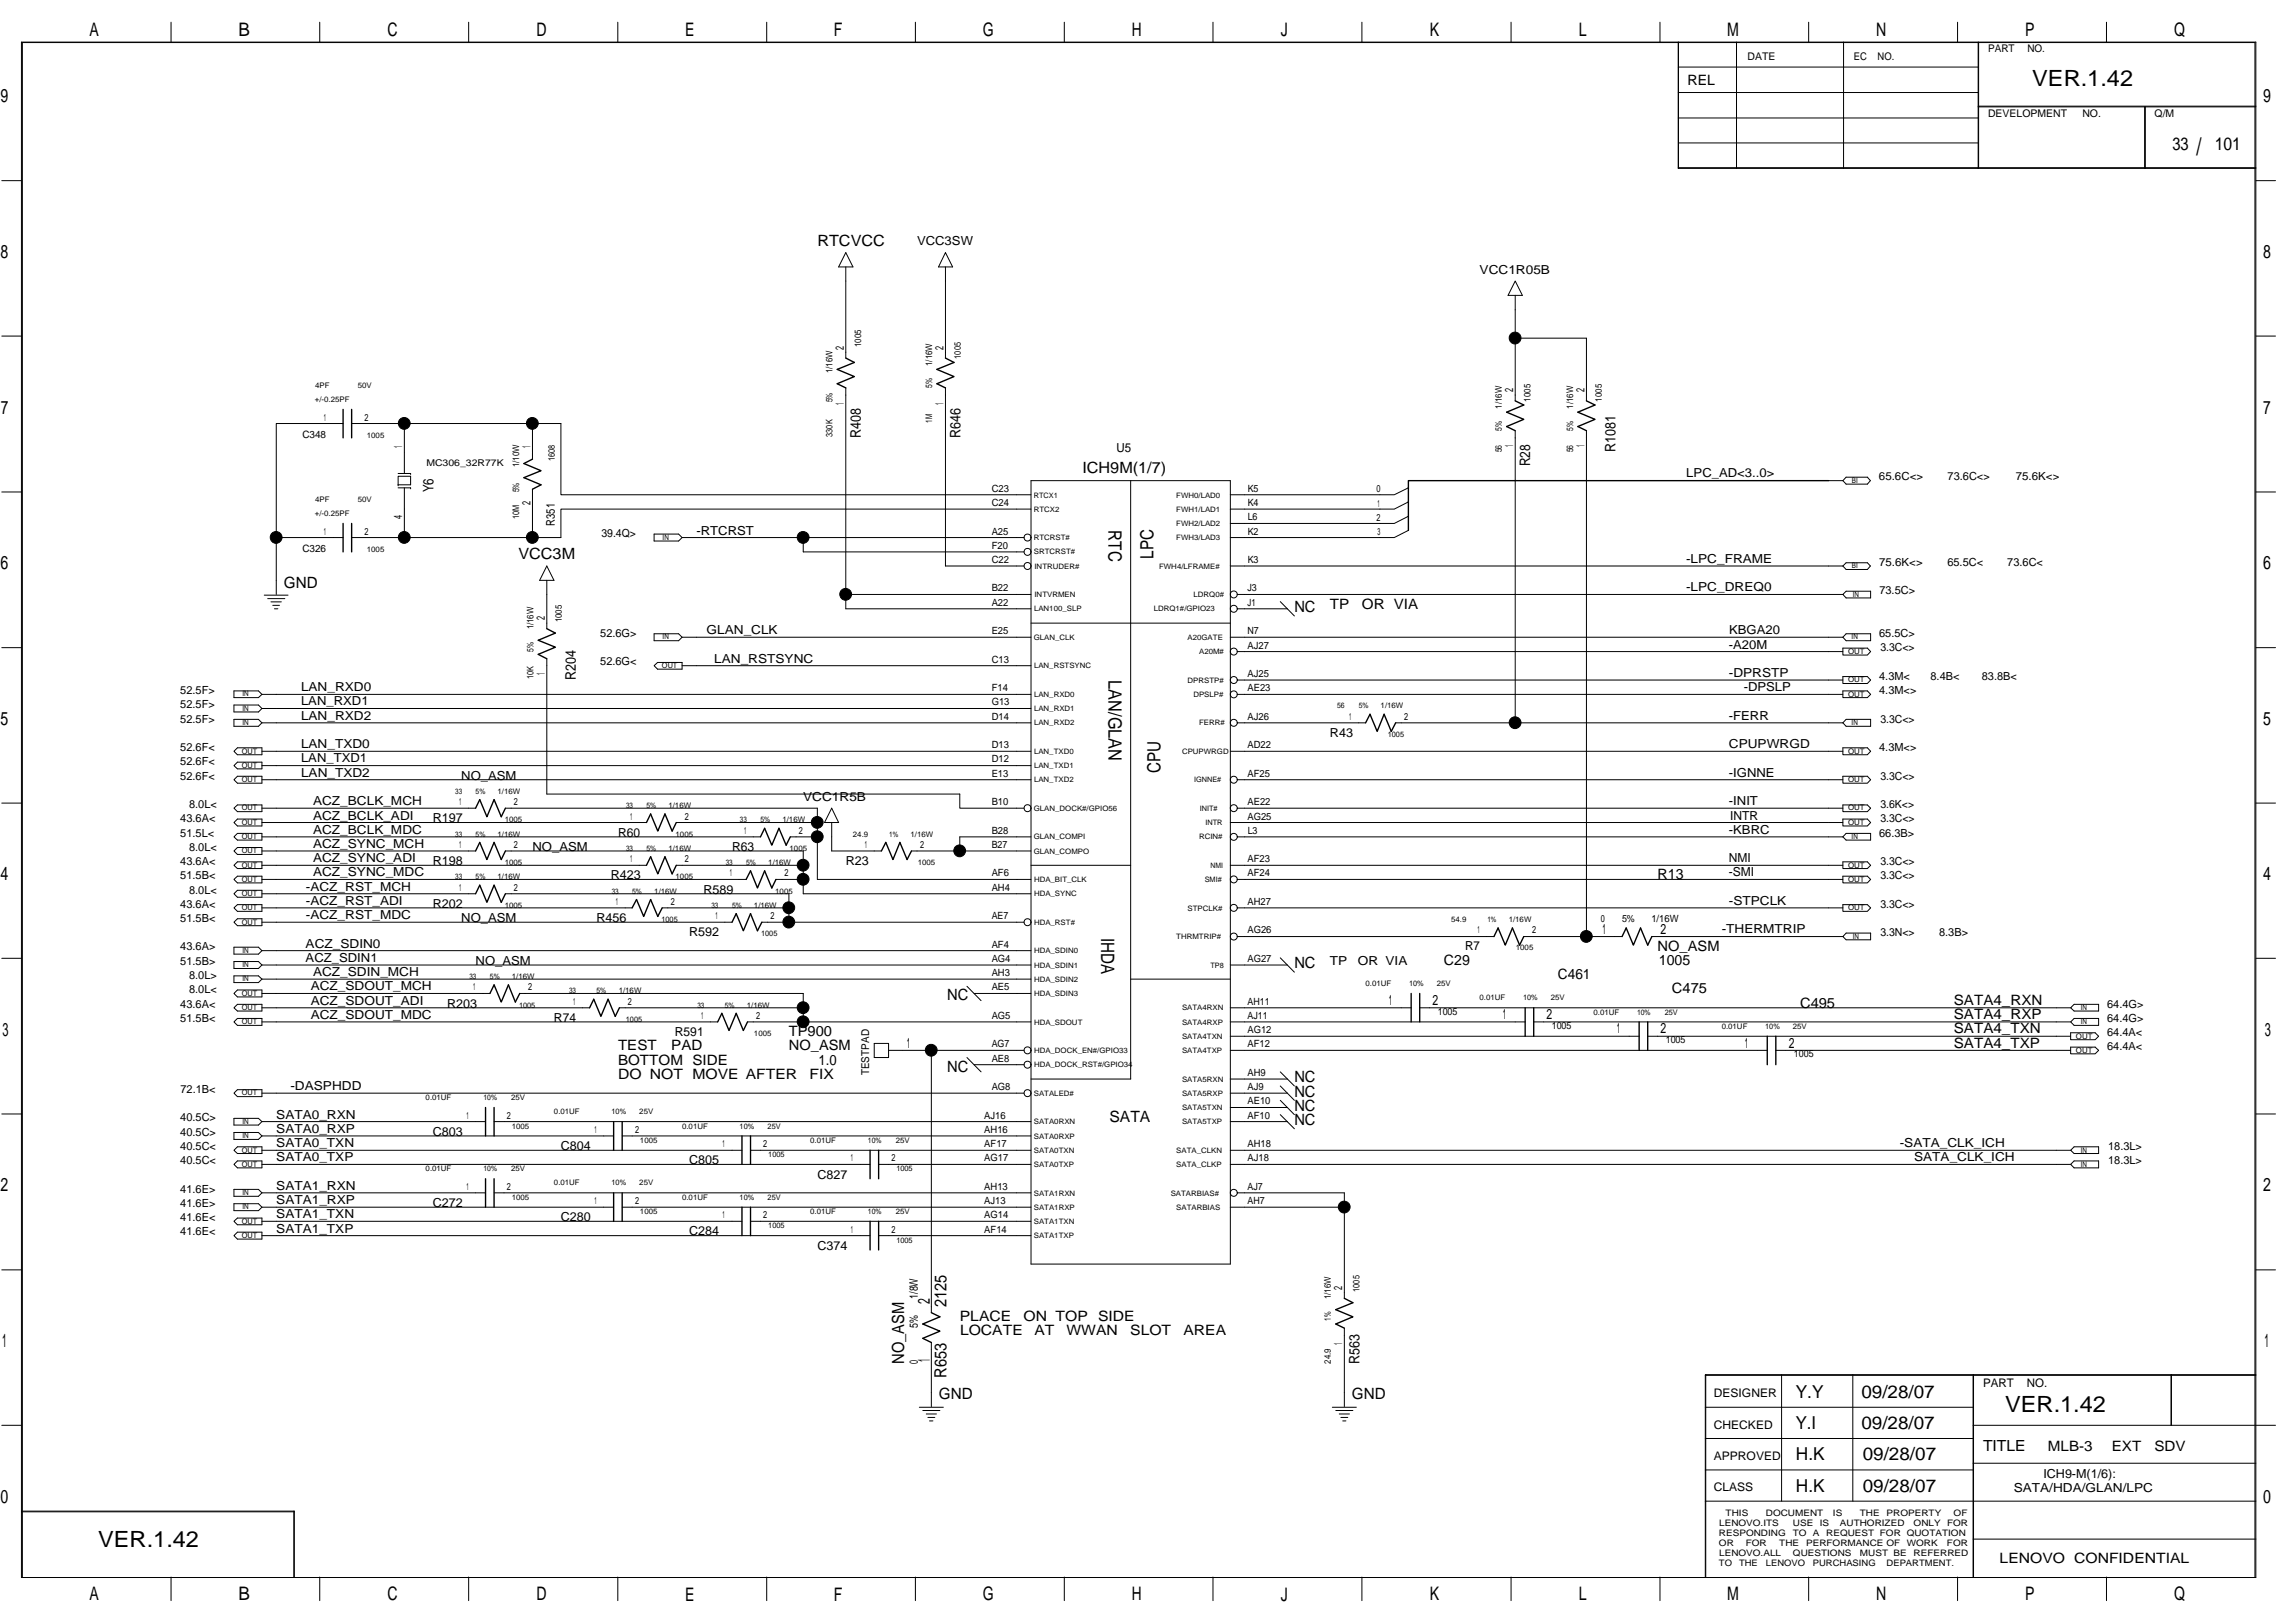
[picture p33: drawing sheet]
<svg xmlns="http://www.w3.org/2000/svg" width="420mm" height="297mm" viewBox="0 0 420 297" stroke-linecap="round" stroke-linejoin="round" font-family="sans-serif">
<defs><g id="words">
<text font-size="4.4" x="402.1" y="28.4">/</text>
<g font-size="4.1">
<text x="372.1" y="15.7">VER.1.42</text>
<text x="367.1" y="258.4">VER.1.42</text>
<text x="18" y="283.2">VER.1.42</text>
</g>
<g font-size="3.4">
<text x="16.4" y="6.6">A</text>
<text x="43.6" y="6.6">B</text>
<text x="70.9" y="6.6">C</text>
<text x="98.2" y="6.6">D</text>
<text x="125.4" y="6.6">E</text>
<text x="152.7" y="6.6">F</text>
<text x="179.9" y="6.6">G</text>
<text x="207.2" y="6.6">H</text>
<text x="234.5" y="6.6">J</text>
<text x="261.8" y="6.6">K</text>
<text x="289" y="6.6">L</text>
<text x="316.2" y="6.6">M</text>
<text x="343.5" y="6.6">N</text>
<text x="370.8" y="6.6">P</text>
<text x="398" y="6.6">Q</text>
<text x=".1" y="18.8">9</text>
<text x="414.3" y="18.8">9</text>
<text x=".1" y="47.2">8</text>
<text x="414.3" y="47.2">8</text>
<text x=".2" y="75.7">7</text>
<text x="414.3" y="75.7">7</text>
<text x="202.9" y="97.1" transform="rotate(90 202.9 97.1)">RTC</text>
<text x=".1" y="104.2">6</text>
<text x="414.3" y="104.2">6</text>
<text x="202.9" y="124.5" transform="rotate(90 202.9 124.5)">LAN/GLAN</text>
<text x=".1" y="132.7">5</text>
<text x="414.3" y="132.7">5</text>
<text x=".1" y="161.1">4</text>
<text x="414.3" y="161.1">4</text>
<text x="201.6" y="171.7" transform="rotate(90 201.6 171.7)">IHDA</text>
<text x=".5" y="189.6">3</text>
<text x="414.6" y="189.6">3</text>
<text x=".1" y="218.1">2</text>
<text x="414.3" y="218.1">2</text>
<text x=".4" y="246.6">1</text>
<text x="414.6" y="246.6">1</text>
<text x=".1" y="275.1">0</text>
<text x="414.3" y="275.1">0</text>
<text x="16.4" y="292.9">A</text>
<text x="43.6" y="292.9">B</text>
<text x="70.9" y="292.9">C</text>
<text x="98.2" y="292.9">D</text>
<text x="125.4" y="292.9">E</text>
<text x="152.7" y="292.9">F</text>
<text x="179.9" y="292.9">G</text>
<text x="207.2" y="292.9">H</text>
<text x="234.5" y="292.9">J</text>
<text x="261.8" y="292.9">K</text>
<text x="289" y="292.9">L</text>
<text x="316.2" y="292.9">M</text>
<text x="343.5" y="292.9">N</text>
<text x="370.8" y="292.9">P</text>
<text x="398" y="292.9">Q</text>
</g>
<g font-size="3.3">
<text x="397.7" y="27.4">33</text>
<text x="405.5" y="27.4">101</text>
<text x="211.1" y="102.2" transform="rotate(-90 211.1 102.2)">LPC</text>
<text x="212.5" y="141.4" transform="rotate(-90 212.5 141.4)">CPU</text>
<text x="328.7" y="255.8">Y.Y</text>
<text x="340.8" y="255.8">09/28/07</text>
<text x="328.7" y="261.6">Y.I</text>
<text x="340.8" y="261.6">09/28/07</text>
<text x="328.8" y="267.3">H.K</text>
<text x="341" y="267.3">09/28/07</text>
<text x="328.8" y="273">H.K</text>
<text x="341" y="273">09/28/07</text>
</g>
<g font-size="3.1">
<text x="170.2" y="238.7" transform="rotate(-90 170.2 238.7)">2</text>
<text x="173.3" y="239.2" transform="rotate(-90 173.3 239.2)">2125</text>
<text x="165.5" y="249.6" transform="rotate(-90 165.5 249.6)">NO_ASM</text>
<text x="170.2" y="249.3" transform="rotate(-90 170.2 249.3)">1</text>
<text x="173.3" y="252.2" transform="rotate(-90 173.3 252.2)">R653</text>
</g>
<g font-size="2.8">
<text x="149.6" y="45">RTCVCC</text>
<text x="198.2" y="86.7">ICH9M(1/7)</text>
<text x="52" y="107.5">GND</text>
<text x="94.9" y="102.3">VCC3M</text>
<text x="237" y="112.1">NC</text>
<text x="237" y="177.2">NC</text>
<text x="173.4" y="183.1">NC</text>
<text x="173.4" y="196.1">NC</text>
<text x="237" y="203.3">NC</text>
<text x="237" y="200.7">NC</text>
<text x="237" y="198.1">NC</text>
<text x="203.1" y="205.3">SATA</text>
<text x="237" y="205.9">NC</text>
<text x="171.9" y="256.1">GND</text>
<text x="247.5" y="256.1">GND</text>
<text x="363" y="265.6">TITLE</text>
</g>
<g font-size="2.7">
<text x="157.6" y="80.1" transform="rotate(-90 157.6 80.1)">R408</text>
<text x="175.8" y="80.1" transform="rotate(-90 175.8 80.1)">R646</text>
<text x="295.8" y="82.8" transform="rotate(-90 295.8 82.8)">R1081</text>
<text x="280.2" y="85.3" transform="rotate(-90 280.2 85.3)">R28</text>
<text x="79.4" y="90.1" transform="rotate(-90 79.4 90.1)">Y6</text>
<text x="105.4" y="124.5" transform="rotate(-90 105.4 124.5)">R204</text>
<text x="248.9" y="249.6" transform="rotate(-90 248.9 249.6)">R563</text>
</g>
<g font-size="2.6">
<text x="308.9" y="15.5">REL</text>
<text x="243.5" y="111.4">TP</text>
<text x="249.3" y="111.4">OR VIA</text>
<text x="303.5" y="161">R13</text>
<text x="293.4" y="170.9">1</text>
<text x="303.5" y="174">NO_ASM</text>
<text x="304" y="170.9">2</text>
<text x="264.4" y="176.6">C29</text>
<text x="285.2" y="179.2">C461</text>
<text x="303.7" y="176.6">1005</text>
<text x="254.2" y="183.9">1</text>
<text x="262.3" y="183.9">2</text>
<text x="306.1" y="181.8">C475</text>
<text x="329.6" y="184.4">C495</text>
<text x="357.7" y="183.9">SATA4_RXN</text>
<text x="144.4" y="189.7">TP900</text>
<text x="166" y="191.7">1</text>
<text x="275.1" y="186.5">1</text>
<text x="283.2" y="186.5">2</text>
<text x="296" y="189.1">1</text>
<text x="304" y="189.1">2</text>
<text x="319.4" y="191.7">1</text>
<text x="327.5" y="191.7">2</text>
<text x="357.7" y="186.5">SATA4_RXP</text>
<text x="357.7" y="189.1">SATA4_TXN</text>
<text x="357.7" y="191.7">SATA4_TXP</text>
<text x="113.1" y="192.2">TEST</text>
<text x="113.1" y="194.9">BOTTOM SIDE</text>
<text x="113.1" y="197.5">DO NOT MOVE AFTER</text>
<text x="122.9" y="192.2">PAD</text>
<text x="144.4" y="192.2">NO_ASM</text>
<text x="148.2" y="197.5">FIX</text>
<text x="149.8" y="194.9">1.0</text>
<text x="175.7" y="241.8">PLACE</text>
<text x="175.8" y="244.4">LOCATE</text>
<text x="187.4" y="241.8">ON TOP</text>
<text x="189.4" y="244.4">AT</text>
<text x="195.2" y="244.4">WWAN</text>
<text x="201" y="241.8">SIDE</text>
<text x="206.9" y="244.4">SLOT</text>
<text x="216.7" y="244.4">AREA</text>
<text x="374.9" y="265.5">MLB-3</text>
<text x="386.6" y="265.5">EXT</text>
<text x="394.4" y="265.5">SDV</text>
<text x="366.1" y="286.1">LENOVO CONFIDENTIAL</text>
</g>
<g font-size="2.3">
<text x="167.9" y="44.9">VCC3SW</text>
<text x="270.9" y="50.1">VCC1R05B</text>
<text x="204.4" y="82.7">U5</text>
<text x="308.7" y="87.4">LPC_AD&lt;3..0&gt;</text>
<text x="127.5" y="97.8">-RTCRST</text>
<text x="308.7" y="103">-LPC_FRAME</text>
<text x="308.7" y="108.2">-LPC_DREQ0</text>
<text x="129.4" y="116.1">GLAN_CLK</text>
<text x="316.5" y="118.7">-A20M</text>
<text x="316.6" y="116.1">KBGA20</text>
<text x="130.8" y="121.3">LAN_RSTSYNC</text>
<text x="316.5" y="123.9">-DPRSTP</text>
<text x="55.1" y="131.7">LAN_RXD2</text>
<text x="55.1" y="126.5">LAN_RXD0</text>
<text x="55.1" y="129.1">LAN_RXD1</text>
<text x="316.5" y="131.7">-FERR</text>
<text x="319.2" y="126.5">-DPSLP</text>
<text x="55.1" y="136.9">LAN_TXD0</text>
<text x="243.5" y="134.8">R43</text>
<text x="316.5" y="136.9">CPUPWRGD</text>
<text x="55.1" y="139.5">LAN_TXD1</text>
<text x="55.1" y="142.2">LAN_TXD2</text>
<text x="84.4" y="142.7">NO_ASM</text>
<text x="316.5" y="142.2">-IGNNE</text>
<text x="57.3" y="150">ACZ_BCLK_ADI</text>
<text x="57.3" y="147.4">ACZ_BCLK_MCH</text>
<text x="147.1" y="146.6">VCC1R5B</text>
<text x="316.5" y="147.4">-INIT</text>
<text x="316.7" y="150">INTR</text>
<text x="57.3" y="152.6">ACZ_BCLK_MDC</text>
<text x="57.3" y="155.2">ACZ_SYNC_MCH</text>
<text x="79.2" y="150.5">R197</text>
<text x="97.5" y="155.7">NO_ASM</text>
<text x="113.1" y="153.1">R60</text>
<text x="134" y="155.7">R63</text>
<text x="316.5" y="152.6">-KBRC</text>
<text x="57.3" y="157.8">ACZ_SYNC_ADI</text>
<text x="57.3" y="160.4">ACZ_SYNC_MDC</text>
<text x="79.2" y="158.3">R198</text>
<text x="111.8" y="160.9">R423</text>
<text x="154.8" y="158.3">R23</text>
<text x="316.5" y="157.8">NMI</text>
<text x="316.5" y="160.4">-SMI</text>
<text x="56" y="165.6">-ACZ_RST_ADI</text>
<text x="56" y="163">-ACZ_RST_MCH</text>
<text x="79.2" y="166.1">R202</text>
<text x="128.8" y="163.5">R589</text>
<text x="316.5" y="165.6">-STPCLK</text>
<text x="56" y="173.4">ACZ_SDIN0</text>
<text x="56" y="168.2">-ACZ_RST_MDC</text>
<text x="84.4" y="168.7">NO_ASM</text>
<text x="109.2" y="168.7">R456</text>
<text x="126.2" y="171.4">R592</text>
<text x="268.3" y="173.9">R7</text>
<text x="315.2" y="170.8">-THERMTRIP</text>
<text x="56" y="176.1">ACZ_SDIN1</text>
<text x="57.3" y="178.6">ACZ_SDIN_MCH</text>
<text x="87.1" y="176.6">NO_ASM</text>
<text x="243.5" y="176.6">TP</text>
<text x="248.6" y="176.6">OR VIA</text>
<text x="56.9" y="183.9">ACZ_SDOUT_ADI</text>
<text x="56.9" y="181.3">ACZ_SDOUT_MCH</text>
<text x="81.9" y="184.4">R203</text>
<text x="56.9" y="186.5">ACZ_SDOUT_MDC</text>
<text x="101.4" y="187">R74</text>
<text x="123.6" y="189.6">R591</text>
<text x="53.2" y="199.5">-DASPHDD</text>
<text x="50.6" y="209.9">SATA0_TXN</text>
<text x="50.6" y="207.3">SATA0_RXP</text>
<text x="50.6" y="204.7">SATA0_RXN</text>
<text x="79.2" y="207.9">C803</text>
<text x="347.8" y="209.9">-SATA_CLK_ICH</text>
<text x="50.6" y="212.6">SATA0_TXP</text>
<text x="102.7" y="210.5">C804</text>
<text x="126.2" y="213.1">C805</text>
<text x="149.6" y="215.7">C827</text>
<text x="350.4" y="212.6">SATA_CLK_ICH</text>
<text x="50.6" y="217.8">SATA1_RXN</text>
<text x="50.6" y="220.4">SATA1_RXP</text>
<text x="79.2" y="220.9">C272</text>
<text x="50.6" y="223">SATA1_TXN</text>
<text x="50.6" y="225.6">SATA1_TXP</text>
<text x="102.7" y="223.5">C280</text>
<text x="126.2" y="226.1">C284</text>
<text x="149.6" y="228.7">C374</text>
<text x="368.7" y="273">SATA/HDA/GLAN/LPC</text>
<text x="374.1" y="270.4">ICH9-M(1/6):</text>
</g>
<g font-size="2.2">
<text x="101.6" y="96.2" transform="rotate(-90 101.6 96.2)">R351</text>
<text x="313.8" y="255.7">DESIGNER</text>
<text x="363" y="253.8">PART</text>
<text x="371.1" y="253.8">NO.</text>
<text x="313.8" y="261.5">CHECKED</text>
<text x="313.8" y="267.2">APPROVED</text>
<text x="313.8" y="272.9">CLASS</text>
</g>
<g font-size="2.1">
<text x="154.5" y="64" transform="rotate(-90 154.5 64)">2</text>
<text x="172.7" y="64" transform="rotate(-90 172.7 64)">2</text>
<text x="277" y="71.8" transform="rotate(-90 277 71.8)">2</text>
<text x="290.1" y="71.8" transform="rotate(-90 290.1 71.8)">2</text>
<text x="154.5" y="74" transform="rotate(-90 154.5 74)">1</text>
<text x="172.7" y="74" transform="rotate(-90 172.7 74)">1</text>
<text x="73.6" y="82" transform="rotate(-90 73.6 82)">1</text>
<text x="97.1" y="82" transform="rotate(-90 97.1 82)">1</text>
<text x="277" y="81.8" transform="rotate(-90 277 81.8)">1</text>
<text x="290.1" y="81.8" transform="rotate(-90 290.1 81.8)">1</text>
<text x="73.6" y="95" transform="rotate(-90 73.6 95)">4</text>
<text x="97.1" y="92.5" transform="rotate(-90 97.1 92.5)">2</text>
<text x="99.7" y="113.5" transform="rotate(-90 99.7 113.5)">2</text>
<text x="99.7" y="123.6" transform="rotate(-90 99.7 123.6)">1</text>
<text x="168" y="237.7" transform="rotate(-90 168 237.7)">1/8W</text>
<text x="245.7" y="236.1" transform="rotate(-90 245.7 236.1)">2</text>
<text x="168" y="243.1" transform="rotate(-90 168 243.1)">5%</text>
<text x="168" y="249.6" transform="rotate(-90 168 249.6)">0</text>
<text x="245.7" y="246.1" transform="rotate(-90 245.7 246.1)">1</text>
</g>
<g font-size="2">
<text x="344" y="87.9">65.6C&lt;&gt;</text>
<text x="356.6" y="87.9">73.6C&lt;&gt;</text>
<text x="369.1" y="87.9">75.6K&lt;&gt;</text>
<text x="110.1" y="98.3">39.4Q&gt;</text>
<text x="344" y="103.5">75.6K&lt;&gt;</text>
<text x="356.5" y="103.5">65.5C&lt;</text>
<text x="367.5" y="103.5">73.6C&lt;</text>
<text x="344.1" y="108.8">73.5C&gt;</text>
<text x="109.9" y="116.6">52.6G&gt;</text>
<text x="344" y="116.6">65.5C&gt;</text>
<text x="344.2" y="119.2">3.3C&lt;&gt;</text>
<text x="109.9" y="121.8">52.6G&lt;</text>
<text x="344" y="124.4">4.3M&lt;</text>
<text x="353.4" y="124.4">8.4B&lt;</text>
<text x="362.8" y="124.4">83.8B&lt;</text>
<text x="33" y="127">52.5F&gt;</text>
<text x="33" y="129.6">52.5F&gt;</text>
<text x="344" y="127">4.3M&lt;&gt;</text>
<text x="33" y="137.5">52.6F&lt;</text>
<text x="33" y="132.2">52.5F&gt;</text>
<text x="344" y="137.5">4.3M&lt;&gt;</text>
<text x="344.2" y="132.2">3.3C&lt;&gt;</text>
<text x="33" y="142.7">52.6F&lt;</text>
<text x="33" y="140.1">52.6F&lt;</text>
<text x="344.2" y="142.7">3.3C&lt;&gt;</text>
<text x="34.6" y="147.9">8.0L&lt;</text>
<text x="344.2" y="147.9">3.6K&lt;&gt;</text>
<text x="33" y="150.5">43.6A&lt;</text>
<text x="33" y="153.1">51.5L&lt;</text>
<text x="34.6" y="155.7">8.0L&lt;</text>
<text x="344" y="153.1">66.3B&gt;</text>
<text x="344.2" y="150.5">3.3C&lt;&gt;</text>
<text x="33" y="158.3">43.6A&lt;</text>
<text x="33" y="160.9">51.5B&lt;</text>
<text x="344.2" y="158.3">3.3C&lt;&gt;</text>
<text x="344.2" y="160.9">3.3C&lt;&gt;</text>
<text x="33" y="166.1">43.6A&lt;</text>
<text x="34.6" y="163.5">8.0L&lt;</text>
<text x="344.2" y="166.1">3.3C&lt;&gt;</text>
<text x="33" y="173.9">43.6A&gt;</text>
<text x="33" y="168.7">51.5B&lt;</text>
<text x="344.2" y="171.4">3.3N&lt;&gt;</text>
<text x="355" y="171.4">8.3B&gt;</text>
<text x="33" y="176.6">51.5B&gt;</text>
<text x="34.6" y="179.2">8.0L&gt;</text>
<text x="33" y="184.4">43.6A&lt;</text>
<text x="34.6" y="181.8">8.0L&lt;</text>
<text x="385.8" y="184.4">64.4G&gt;</text>
<text x="33" y="187">51.5B&lt;</text>
<text x="385.8" y="187">64.4G&gt;</text>
<text x="385.8" y="189.6">64.4A&lt;</text>
<text x="159.1" y="196.8" transform="rotate(-90 159.1 196.8)">TESTPAD</text>
<text x="385.8" y="192.2">64.4A&lt;</text>
<text x="33" y="200">72.1B&lt;</text>
<text x="33" y="207.9">40.5C&gt;</text>
<text x="33" y="205.2">40.5C&gt;</text>
<text x="33" y="210.5">40.5C&lt;</text>
<text x="33" y="213.1">40.5C&lt;</text>
<text x="385.9" y="213.1">18.3L&gt;</text>
<text x="385.9" y="210.5">18.3L&gt;</text>
<text x="33" y="218.3">41.6E&gt;</text>
<text x="33" y="220.9">41.6E&gt;</text>
<text x="33" y="223.5">41.6E&lt;</text>
<text x="33" y="226.1">41.6E&lt;</text>
</g>
<g font-size="1.9">
<text x="319.9" y="11">DATE</text>
<text x="339.4" y="11">EC</text>
<text x="343.7" y="11">NO.</text>
<text x="364" y="9.5">PART</text>
<text x="371.2" y="9.5">NO.</text>
<text x="364" y="21.3">DEVELOPMENT</text>
<text x="381.2" y="21.3">NO.</text>
<text x="394.5" y="21.3">Q/M</text>
<text x="55.4" y="80.1">C348</text>
<text x="55.4" y="101">C326</text>
</g>
<g font-size="1.8">
<text x="59.3" y="77">1</text>
<text x="66.7" y="77">2</text>
<text x="181.6" y="92.6">C24</text>
<text x="181.6" y="90">C23</text>
<text x="228.4" y="95.2">L6</text>
<text x="228.4" y="90">K5</text>
<text x="228.4" y="92.6">K4</text>
<text x="252" y="95.3">2</text>
<text x="252" y="90.1">0</text>
<text x="252.2" y="92.7">1</text>
<text x="59.3" y="97.8">1</text>
<text x="66.7" y="97.8">2</text>
<text x="181.6" y="100.4">F20</text>
<text x="181.6" y="97.8">A25</text>
<text x="228.4" y="97.8">K2</text>
<text x="252.2" y="97.9">3</text>
<text x="181.6" y="103">C22</text>
<text x="228.4" y="103">K3</text>
<text x="181.6" y="108.2">B22</text>
<text x="181.6" y="110.9">A22</text>
<text x="228.4" y="108.2">J3</text>
<text x="228.4" y="110.9">J1</text>
<text x="181.6" y="116.1">E25</text>
<text x="228.4" y="116.1">N7</text>
<text x="228.4" y="118.7">AJ27</text>
<text x="181.6" y="121.3">C13</text>
<text x="228.4" y="123.9">AJ25</text>
<text x="181.6" y="129.1">G13</text>
<text x="181.6" y="126.5">F14</text>
<text x="181.6" y="131.7">D14</text>
<text x="228.4" y="126.5">AE23</text>
<text x="228.4" y="131.7">AJ26</text>
<text x="247" y="131.7">1</text>
<text x="257.1" y="131.7">2</text>
<text x="181.6" y="136.9">D13</text>
<text x="228.4" y="136.9">AD22</text>
<text x="181.6" y="142.2">E13</text>
<text x="181.6" y="139.5">D12</text>
<text x="228.4" y="142.2">AF25</text>
<text x="84.1" y="147.4">1</text>
<text x="94.1" y="147.4">2</text>
<text x="115.3" y="150">1</text>
<text x="125.4" y="150">2</text>
<text x="181.6" y="147.4">B10</text>
<text x="228.4" y="150">AG25</text>
<text x="228.4" y="147.4">AE22</text>
<text x="84.1" y="155.2">1</text>
<text x="94.1" y="155.2">2</text>
<text x="136.2" y="152.6">1</text>
<text x="146.3" y="152.6">2</text>
<text x="158.4" y="155.2">1</text>
<text x="168.4" y="155.2">2</text>
<text x="181.6" y="152.6">B28</text>
<text x="181.6" y="155.2">B27</text>
<text x="228.4" y="152.6">L3</text>
<text x="115.3" y="157.8">1</text>
<text x="125.4" y="157.8">2</text>
<text x="133.6" y="160.4">1</text>
<text x="143.6" y="160.4">2</text>
<text x="181.6" y="160.4">AF6</text>
<text x="228.4" y="160.4">AF24</text>
<text x="228.4" y="157.8">AF23</text>
<text x="84.1" y="163">1</text>
<text x="94.1" y="163">2</text>
<text x="112.7" y="165.6">1</text>
<text x="122.8" y="165.6">2</text>
<text x="181.6" y="163">AH4</text>
<text x="228.4" y="165.6">AH27</text>
<text x="131" y="168.2">1</text>
<text x="141" y="168.2">2</text>
<text x="181.6" y="173.4">AF4</text>
<text x="181.6" y="168.2">AE7</text>
<text x="228.4" y="170.8">AG26</text>
<text x="270.5" y="170.8">1</text>
<text x="280.5" y="170.8">2</text>
<text x="293.1" y="168.7">0</text>
<text x="297" y="168.7">5%</text>
<text x="302.3" y="168.7">1/16W</text>
<text x="181.6" y="178.6">AH3</text>
<text x="181.6" y="176.1">AG4</text>
<text x="228.4" y="176.1">AG27</text>
<text x="86.6" y="181.3">1</text>
<text x="96.7" y="181.3">2</text>
<text x="104.9" y="183.9">1</text>
<text x="115" y="183.9">2</text>
<text x="181.6" y="181.3">AE5</text>
<text x="228.4" y="183.9">AH11</text>
<text x="263.2" y="185.7">1005</text>
<text x="128.4" y="186.5">1</text>
<text x="138.4" y="186.5">2</text>
<text x="181.6" y="191.7">AG7</text>
<text x="181.6" y="186.5">AG5</text>
<text x="228.4" y="189.1">AG12</text>
<text x="228.4" y="191.7">AF12</text>
<text x="228.4" y="186.5">AJ11</text>
<text x="284.1" y="188.3">1005</text>
<text x="305" y="190.9">1005</text>
<text x="181.6" y="194.3">AE8</text>
<text x="228.4" y="196.9">AH9</text>
<text x="328.4" y="193.5">1005</text>
<text x="181.6" y="199.5">AG8</text>
<text x="228.4" y="199.5">AJ9</text>
<text x="228.4" y="202.1">AE10</text>
<text x="85.4" y="204.7">1</text>
<text x="92.8" y="204.7">2</text>
<text x="108.8" y="207.3">1</text>
<text x="116.3" y="207.3">2</text>
<text x="132.3" y="209.9">1</text>
<text x="139.7" y="209.9">2</text>
<text x="180.2" y="207.3">AH16</text>
<text x="180.2" y="209.9">AF17</text>
<text x="180.2" y="204.7">AJ16</text>
<text x="228.4" y="209.9">AH18</text>
<text x="228.4" y="204.7">AF10</text>
<text x="155.8" y="212.6">1</text>
<text x="163.2" y="212.6">2</text>
<text x="180.2" y="212.6">AG17</text>
<text x="228.4" y="212.6">AJ18</text>
<text x="85.4" y="217.8">1</text>
<text x="92.8" y="217.8">2</text>
<text x="108.8" y="220.4">1</text>
<text x="116.3" y="220.4">2</text>
<text x="180.2" y="217.8">AH13</text>
<text x="180.2" y="220.4">AJ13</text>
<text x="228.4" y="217.8">AJ7</text>
<text x="228.4" y="220.4">AH7</text>
<text x="132.3" y="223">1</text>
<text x="139.7" y="223">2</text>
<text x="155.8" y="225.6">1</text>
<text x="163.2" y="225.6">2</text>
<text x="180.2" y="223">AG14</text>
<text x="180.2" y="225.6">AF14</text>
</g>
<g font-size="1.7">
<text x="157.6" y="63.5" transform="rotate(-90 157.6 63.5)">1005</text>
<text x="175.9" y="65.7" transform="rotate(-90 175.9 65.7)">1005</text>
<text x="152.4" y="68.3" transform="rotate(-90 152.4 68.3)">1/16W</text>
<text x="170.7" y="71" transform="rotate(-90 170.7 71)">5%</text>
<text x="170.7" y="67" transform="rotate(-90 170.7 67)">1/16W</text>
<text x="152.4" y="73.6" transform="rotate(-90 152.4 73.6)">5%</text>
<text x="170.7" y="77.4" transform="rotate(-90 170.7 77.4)">1M</text>
<text x="274.9" y="74.8" transform="rotate(-90 274.9 74.8)">1/16W</text>
<text x="280.2" y="73.5" transform="rotate(-90 280.2 73.5)">1005</text>
<text x="288" y="74.8" transform="rotate(-90 288 74.8)">1/16W</text>
<text x="293.2" y="73.5" transform="rotate(-90 293.2 73.5)">1005</text>
<text x="152.4" y="80" transform="rotate(-90 152.4 80)">330K</text>
<text x="274.9" y="82.8" transform="rotate(-90 274.9 82.8)">56</text>
<text x="274.9" y="78.8" transform="rotate(-90 274.9 78.8)">5%</text>
<text x="288" y="82.8" transform="rotate(-90 288 82.8)">56</text>
<text x="288" y="78.8" transform="rotate(-90 288 78.8)">5%</text>
<text x="78.1" y="85.3">MC306_32R77K</text>
<text x="95.1" y="85.5" transform="rotate(-90 95.1 85.5)">1/10W</text>
<text x="101.6" y="84.4" transform="rotate(-90 101.6 84.4)">1608</text>
<text x="95.1" y="95" transform="rotate(-90 95.1 95)">10M</text>
<text x="95.1" y="90.1" transform="rotate(-90 95.1 90.1)">5%</text>
<text x="102.9" y="113.9" transform="rotate(-90 102.9 113.9)">1005</text>
<text x="97.7" y="115.2" transform="rotate(-90 97.7 115.2)">1/16W</text>
<text x="97.7" y="119.3" transform="rotate(-90 97.7 119.3)">5%</text>
<text x="97.7" y="124.3" transform="rotate(-90 97.7 124.3)">10K</text>
<text x="243.7" y="237.7" transform="rotate(-90 243.7 237.7)">1/16W</text>
<text x="248.9" y="236.4" transform="rotate(-90 248.9 236.4)">1005</text>
<text x="243.7" y="241.7" transform="rotate(-90 243.7 241.7)">1%</text>
<text x="243.7" y="249.6" transform="rotate(-90 243.7 249.6)">24.9</text>
</g>
<g font-size="1.6">
<text x="314.7" y="281.2">RESPONDING</text>
<text x="314.7" y="279.3">LENOVO.ITS</text>
<text x="315.9" y="277.5">THIS</text>
<text x="323.3" y="277.5">DOCUMENT</text>
<text x="328.2" y="281.2">TO</text>
<text x="328.2" y="279.3">USE</text>
<text x="331.9" y="281.2">A</text>
<text x="333.2" y="279.3">IS</text>
<text x="334.3" y="281.2">REQUEST FOR QUOTATION</text>
<text x="335.6" y="277.5">IS</text>
<text x="336.8" y="279.3">AUTHORIZED</text>
<text x="340.5" y="277.5">THE</text>
<text x="345.4" y="277.5">PROPERTY</text>
<text x="350.3" y="279.3">ONLY</text>
<text x="356.5" y="279.3">FOR</text>
<text x="357.7" y="277.5">OF</text>
<text x="314.7" y="286.7">TO</text>
<text x="314.7" y="283">OR</text>
<text x="314.7" y="284.9">LENOVO.ALL</text>
<text x="318.4" y="286.7">THE</text>
<text x="319.6" y="283">FOR</text>
<text x="323.3" y="286.7">LENOVO</text>
<text x="325.7" y="283">THE</text>
<text x="328.2" y="284.9">QUESTIONS</text>
<text x="330.7" y="283">PERFORMANCE OF</text>
<text x="331.9" y="286.7">PURCHASING</text>
<text x="340.5" y="284.9">MUST BE</text>
<text x="345.4" y="286.7">DEPARTMENT.</text>
<text x="349.1" y="283">WORK</text>
<text x="350.3" y="284.9">REFERRED</text>
<text x="356.4" y="283">FOR</text>
</g>
<g font-size="1.4">
<text x="57.7" y="71">4PF</text>
<text x="65.5" y="71">50V</text>
<text x="57.6" y="73.6">+/-0.25PF</text>
<text x="67.2" y="80.1">1005</text>
<text x="339" y="88.4">BI</text>
<text x="57.6" y="94.4">+/-0.25PF</text>
<text x="57.7" y="91.8">4PF</text>
<text x="65.5" y="91.8">50V</text>
<text x="189.3" y="91.1">RTCX1</text>
<text x="189.3" y="93.6">RTCX2</text>
<text x="215.3" y="91.1">FWH0/LAD0</text>
<text x="215.3" y="93.6">FWH1/LAD1</text>
<text x="67.2" y="101">1005</text>
<text x="121.3" y="98.8">IN</text>
<text x="189.3" y="98.8">RTCRST#</text>
<text x="189.3" y="101.5">SRTCRST#</text>
<text x="215.3" y="96.3">FWH2/LAD2</text>
<text x="215.3" y="98.8">FWH3/LAD3</text>
<text x="189.4" y="104.1">INTRUDER#</text>
<text x="212.2" y="104.1">FWH4/LFRAME#</text>
<text x="339" y="104">BI</text>
<text x="189.3" y="111.9">LAN100_SLP</text>
<text x="189.4" y="109.3">INTVRMEN</text>
<text x="211.2" y="111.9">LDRQ1#/GPIO23</text>
<text x="218.5" y="109.3">LDRQ0#</text>
<text x="339.2" y="109.3">IN</text>
<text x="121.3" y="117">IN</text>
<text x="189.3" y="117.1">GLAN_CLK</text>
<text x="217.4" y="117.1">A20GATE</text>
<text x="219.5" y="119.7">A20M#</text>
<text x="338.4" y="119.7">OUT</text>
<text x="339" y="117">IN</text>
<text x="121.2" y="122.3">OUT</text>
<text x="189.3" y="122.3">LAN_RSTSYNC</text>
<text x="217.4" y="124.9">DPRSTP#</text>
<text x="338.4" y="124.9">OUT</text>
<text x="44.4" y="127.4">IN</text>
<text x="44.4" y="130">IN</text>
<text x="189.3" y="127.6">LAN_RXD0</text>
<text x="189.3" y="130.2">LAN_RXD1</text>
<text x="218.5" y="127.6">DPSLP#</text>
<text x="244.8" y="129.6">56</text>
<text x="248.7" y="129.6">5%</text>
<text x="252.8" y="129.6">1/16W</text>
<text x="338.4" y="127.5">OUT</text>
<text x="44.3" y="137.9">OUT</text>
<text x="44.4" y="132.7">IN</text>
<text x="189.3" y="132.8">LAN_RXD2</text>
<text x="189.3" y="138">LAN_TXD0</text>
<text x="216.4" y="138">CPUPWRGD</text>
<text x="219.5" y="132.8">FERR#</text>
<text x="254.1" y="134.8">1005</text>
<text x="338.4" y="137.9">OUT</text>
<text x="339" y="132.7">IN</text>
<text x="44.3" y="143.1">OUT</text>
<text x="44.3" y="140.5">OUT</text>
<text x="189.3" y="140.6">LAN_TXD1</text>
<text x="189.3" y="143.2">LAN_TXD2</text>
<text x="218.6" y="143.2">IGNNE#</text>
<text x="338.4" y="143.1">OUT</text>
<text x="44.3" y="148.3">OUT</text>
<text x="83.3" y="145.3">33</text>
<text x="87.1" y="145.3">5%</text>
<text x="91.1" y="145.3">1/16W</text>
<text x="114.6" y="147.9">33</text>
<text x="118.4" y="147.9">5%</text>
<text x="122.4" y="147.9">1/16W</text>
<text x="189.3" y="148.4">GLAN_DOCK#/GPIO56</text>
<text x="219.7" y="148.4">INIT#</text>
<text x="338.4" y="148.3">OUT</text>
<text x="44.3" y="153.6">OUT</text>
<text x="44.3" y="151">OUT</text>
<text x="83.3" y="153.1">33</text>
<text x="87.1" y="153.1">5%</text>
<text x="91.1" y="153.1">1/16W</text>
<text x="92.4" y="150.5">1005</text>
<text x="114.6" y="155.7">33</text>
<text x="118.4" y="155.7">5%</text>
<text x="122.4" y="155.7">1/16W</text>
<text x="123.7" y="153.1">1005</text>
<text x="135.5" y="150.5">33</text>
<text x="139.2" y="150.5">5%</text>
<text x="143.2" y="150.5">1/16W</text>
<text x="144.6" y="155.7">1005</text>
<text x="156.2" y="153.1">24.9</text>
<text x="162.8" y="153.1">1%</text>
<text x="166.7" y="153.1">1/16W</text>
<text x="189.3" y="153.6">GLAN_COMPI</text>
<text x="219.5" y="153.6">RCIN#</text>
<text x="220.7" y="151">INTR</text>
<text x="338.4" y="151">OUT</text>
<text x="339" y="153.5">IN</text>
<text x="44.3" y="161.4">OUT</text>
<text x="44.3" y="158.8">OUT</text>
<text x="44.3" y="156.2">OUT</text>
<text x="83.3" y="160.9">33</text>
<text x="87.1" y="160.9">5%</text>
<text x="91.1" y="160.9">1/16W</text>
<text x="92.4" y="158.3">1005</text>
<text x="123.7" y="160.9">1005</text>
<text x="132.9" y="158.3">33</text>
<text x="136.6" y="158.3">5%</text>
<text x="140.7" y="158.3">1/16W</text>
<text x="168" y="158.3">1005</text>
<text x="189.3" y="156.2">GLAN_COMPO</text>
<text x="189.3" y="161.5">HDA_BIT_CLK</text>
<text x="220.5" y="161.5">SMI#</text>
<text x="221.6" y="158.8">NMI</text>
<text x="338.4" y="161.4">OUT</text>
<text x="338.4" y="158.8">OUT</text>
<text x="44.3" y="166.6">OUT</text>
<text x="44.3" y="164">OUT</text>
<text x="92.4" y="166.1">1005</text>
<text x="112" y="163.5">33</text>
<text x="115.7" y="163.5">5%</text>
<text x="119.8" y="163.5">1/16W</text>
<text x="130.2" y="166.1">33</text>
<text x="134" y="166.1">5%</text>
<text x="138" y="166.1">1/16W</text>
<text x="141.9" y="163.5">1005</text>
<text x="189.3" y="164">HDA_SYNC</text>
<text x="217.4" y="166.7">STPCLK#</text>
<text x="338.4" y="166.6">OUT</text>
<text x="44.3" y="169.2">OUT</text>
<text x="121.1" y="168.7">1005</text>
<text x="139.4" y="171.4">1005</text>
<text x="189.3" y="169.2">HDA_RST#</text>
<text x="215.3" y="171.9">THRMTRIP#</text>
<text x="265.7" y="168.7">54.9</text>
<text x="272.3" y="168.7">1%</text>
<text x="276.2" y="168.7">1/16W</text>
<text x="277.5" y="173.9">1005</text>
<text x="339.2" y="171.8">IN</text>
<text x="44.4" y="174.4">IN</text>
<text x="44.4" y="177">IN</text>
<text x="44.4" y="179.6">IN</text>
<text x="85.9" y="179.2">33</text>
<text x="89.7" y="179.2">5%</text>
<text x="93.7" y="179.2">1/16W</text>
<text x="189.3" y="174.5">HDA_SDIN0</text>
<text x="189.3" y="177.1">HDA_SDIN1</text>
<text x="189.3" y="179.7">HDA_SDIN2</text>
<text x="221.6" y="177.1">TP8</text>
<text x="44.3" y="182.2">OUT</text>
<text x="44.3" y="184.9">OUT</text>
<text x="95" y="184.4">1005</text>
<text x="104.2" y="181.8">33</text>
<text x="109.2" y="181.8">5%</text>
<text x="113.3" y="181.8">1/16W</text>
<text x="127.7" y="184.4">33</text>
<text x="132.7" y="184.4">5%</text>
<text x="136.7" y="184.4">1/16W</text>
<text x="189.3" y="182.3">HDA_SDIN3</text>
<text x="216.4" y="184.9">SATA4RXN</text>
<text x="250" y="180.5">0.01UF</text>
<text x="258" y="180.5">10%</text>
<text x="263" y="180.5">25V</text>
<text x="270.9" y="183.1">0.01UF</text>
<text x="278.8" y="183.1">10%</text>
<text x="283.9" y="183.1">25V</text>
<text x="291.7" y="185.7">0.01UF</text>
<text x="299.7" y="185.7">10%</text>
<text x="304.8" y="185.7">25V</text>
<text x="380.9" y="184.9">IN</text>
<text x="44.3" y="187.5">OUT</text>
<text x="114.6" y="187">1005</text>
<text x="138" y="189.6">1005</text>
<text x="189.3" y="187.5">HDA_SDOUT</text>
<text x="216.4" y="187.5">SATA4RXP</text>
<text x="216.4" y="190.1">SATA4TXN</text>
<text x="315.2" y="188.3">0.01UF</text>
<text x="323.2" y="188.3">10%</text>
<text x="328.2" y="188.3">25V</text>
<text x="380.1" y="190.1">OUT</text>
<text x="380.9" y="187.5">IN</text>
<text x="189.3" y="192.7">HDA_DOCK_EN#/GPIO33</text>
<text x="189.3" y="195.3">HDA_DOCK_RST#/GPIO34</text>
<text x="216.4" y="192.7">SATA4TXP</text>
<text x="216.4" y="198">SATA5RXN</text>
<text x="380.1" y="192.7">OUT</text>
<text x="44.3" y="200.5">OUT</text>
<text x="77.9" y="201.3">0.01UF</text>
<text x="88.5" y="201.3">10%</text>
<text x="93.6" y="201.3">25V</text>
<text x="101.4" y="204">0.01UF</text>
<text x="112" y="204">10%</text>
<text x="117" y="204">25V</text>
<text x="189.3" y="200.5">SATALED#</text>
<text x="216.4" y="200.5">SATA5RXP</text>
<text x="216.4" y="203.2">SATA5TXN</text>
<text x="44.4" y="208.3">IN</text>
<text x="44.4" y="205.7">IN</text>
<text x="93.7" y="206.5">1005</text>
<text x="117.2" y="209.2">1005</text>
<text x="124.9" y="206.5">0.01UF</text>
<text x="135.4" y="206.5">10%</text>
<text x="140.5" y="206.5">25V</text>
<text x="148.3" y="209.2">0.01UF</text>
<text x="158.9" y="209.2">10%</text>
<text x="164" y="209.2">25V</text>
<text x="189.3" y="205.8">SATA0RXN</text>
<text x="189.3" y="208.4">SATA0RXP</text>
<text x="216.4" y="205.8">SATA5TXP</text>
<text x="44.3" y="213.5">OUT</text>
<text x="44.3" y="210.9">OUT</text>
<text x="77.9" y="214.4">0.01UF</text>
<text x="88.5" y="214.4">10%</text>
<text x="93.6" y="214.4">25V</text>
<text x="140.7" y="211.8">1005</text>
<text x="164.1" y="214.4">1005</text>
<text x="189.3" y="211">SATA0TXN</text>
<text x="189.3" y="213.6">SATA0TXP</text>
<text x="215.3" y="211">SATA_CLKN</text>
<text x="215.3" y="213.6">SATA_CLKP</text>
<text x="380.9" y="210.9">IN</text>
<text x="380.9" y="213.5">IN</text>
<text x="44.4" y="218.7">IN</text>
<text x="44.4" y="221.3">IN</text>
<text x="93.7" y="219.6">1005</text>
<text x="101.4" y="217">0.01UF</text>
<text x="112" y="217">10%</text>
<text x="117" y="217">25V</text>
<text x="124.9" y="219.6">0.01UF</text>
<text x="135.4" y="219.6">10%</text>
<text x="140.5" y="219.6">25V</text>
<text x="189.3" y="218.8">SATA1RXN</text>
<text x="189.3" y="221.4">SATA1RXP</text>
<text x="214.3" y="218.8">SATARBIAS#</text>
<text x="215.3" y="221.4">SATARBIAS</text>
<text x="44.3" y="226.6">OUT</text>
<text x="44.3" y="224">OUT</text>
<text x="117.2" y="222.2">1005</text>
<text x="140.7" y="224.8">1005</text>
<text x="148.3" y="222.2">0.01UF</text>
<text x="158.9" y="222.2">10%</text>
<text x="164" y="222.2">25V</text>
<text x="164.1" y="227.4">1005</text>
<text x="189.3" y="224">SATA1TXN</text>
<text x="189.3" y="226.6">SATA1TXP</text>
</g>
</g></defs>
<g fill="none" stroke="#000" stroke-width=".25">
<path d="M62.8 74.9v5.2M64.4 74.9v5.2M154.8 65.5l1.6 .8-3.1 1.3 3.1 1.3-3.1 1.3 1.5 .8M173.1 65.5l1.6 .8-3.2 1.3 3.2 1.3-3.2 1.3 1.6 .8M277.4 73.4l1.6 .7-3.2 1.3 3.2 1.4-3.2 1.3 1.6 .7M290.4 73.4l1.6 .7-3.1 1.3 3.1 1.4-3.1 1.3 1.5 .7M62.8 95.8v5.2M64.4 95.8v5.2M97.5 84l-1.6 .8 3.1 1.3-3.1 1.3 3.1 1.3-1.5 .8M334.8 88h-77v9.1M100.1 115.1l1.6 .8-3.2 1.3 3.2 1.2-3.2 1.4 1.6 .8M250 132.3l.8-1.6 1.3 3.2 1.3-3.2 1.3 3.2 .8-1.6"/>
<path d="M87.1 147.9l.7-1.6 1.3 3.2 1.4-3.2 1.3 3.2 .7-1.6M87.1 155.7l.7-1.5 1.3 3.1 1.4-3.1 1.3 3.1 .7-1.6M118.4 158.4l.7-1.6 1.3 3.1 1.3-3.1 1.4 3.1 .7-1.5M118.4 150.5l.7-1.5 1.3 3.1 1.3-3.1 1.4 3.1 .7-1.6M139.2 153.2l.8-1.6 1.3 3.1 1.3-3.1 1.3 3.1 .8-1.5M161.4 155.7l.8-1.5 1.3 3.1 1.3-3.1 1.3 3.1 .8-1.6M87.1 163.6l.7-1.6 1.3 3.1 1.4-3.1 1.3 3.1 .7-1.5M115.7 166.2l.8-1.6 1.3 3.1 1.3-3.1 1.3 3.1 .8-1.5M134 168.8l.8-1.6 1.3 3.1 1.3-3.1 1.3 3.1 .8-1.5M136.6 161l.8-1.6 1.3 3.1 1.3-3.1 1.3 3.1 .8-1.5M273.5 171.4l.8-1.6 1.3 3.2 1.3-3.2 1.3 3.2 .8-1.6M297 171.4l.7-1.6 1.3 3.2 1.3-3.2 1.4 3.2 .7-1.6"/>
<path d="M89.7 181.8l.8-1.5 1.3 3.1 1.3-3.1 1.2 3.1 .9-1.6M107.9 184.4l.8-1.5 1.3 3.1 1.3-3.1 1.3 3.1 .8-1.6M131.4 187l.8-1.5 1.3 3.1 1.3-3.1 1.3 3.1 .8-1.6M258.3 181.8v5.2M259.9 181.8v5.2M279.2 184.4v5.3M280.8 184.4v5.3M300.1 187v5.2M301.7 187v5.2M323.5 189.7v5.2M325.1 189.7v5.2M88.9 202.7v5.2"/>
<path d="M88.9 215.7v5.2M90.5 202.7v5.2M90.5 215.7v5.2M112.3 205.3v5.2M112.3 218.3v5.2M113.9 205.3v5.2M113.9 218.3v5.2M135.8 207.9v5.2M137.4 207.9v5.2M159.3 210.5v5.2M160.9 210.5v5.2M135.8 220.9v5.2"/>
<path d="M137.4 220.9v5.2M159.3 223.5v5.3M160.9 223.5v5.3M246.1 237.6l1.6 .8-3.2 1.3 3.2 1.3-3.2 1.3 1.6 .8M170.5 240.2l1.6 .8-3.2 1.3 3.2 1.3-3.2 1.3 1.6 .8"/>
</g>
<g fill="none" stroke="#000" stroke-width=".18">
<path d="M3.9 7.7h409.1v281h-409.1zM31.3 4.1v3.6M58.5 4.1v3.6M85.8 4.1v3.6M113.1 4.1v3.6M140.4 4.1v3.6M167.6 4.1v3.6M194.8 4.1v3.6M222.1 4.1v3.6M249.3 4.1v3.6M276.6 4.1v3.6M303.9 4.1v3.6"/>
<path d="M307.2 7.7v23.1h105.8M307.2 12.3h55M307.2 16.9h55M307.3 7.7v23.1M317.9 7.7v23.1M331.1 4.1v3.6M337.5 7.7v23.1M358.4 4.1v3.6M362.2 19.6h50.8M362.2 7.7v23.1M362.2 19.4h50.8M385.6 4.1v3.6"/>
<path d="M392.6 19.6v11.2M392.8 19.6v11.2M.3 33.1h3.6M307.2 30.7h105.8M307.2 21.6h55M307.3 26.2h54.9M413 33.1h3.6M154.8 48.9v16.6M154.8 46.2l1.4 2.7h-2.7zM173.1 48.9v16.6M173.1 46.2l1.3 2.7h-2.6zM277.4 51.4l1.3 2.7h-2.6z"/>
<path d="M277.4 54.1v19.3M.3 61.5h3.6M62.8 77.5h-12.2v20.9M64.4 77.5h38.3v13.1h86.1M74 77.5v9.2M97.5 77.5v6.5M154.8 71v40.4h34M173.1 71v32.6h14.4M277.4 61.9h13v11.5M277.4 78.8v53.5h-21.9M290.4 78.8v92.6M413 61.5h3.6"/>
<path d="M.3 90h3.6M62.8 98.4h-12.2v10.4M72.9 88.7h.1M72.9 87.2h2.3v1.5h-2.3zM72.9 86.7h2.3M72.9 89.3h2.3M74 89.3v9.1h-9.6M75.2 86.7h.1M75.2 89.3h.1M97.5 89.5v8.9M119.7 97.7h4.5l.7 .7-.7 .6h-4.5zM147.1 98.4v2.6h40.4"/>
<path d="M187.5 98.4h-62.6M188.8 93.2h-86.1v5.2h-28.7M188.8 88h36.4v143.4h-36.4zM207 88v109.5h-18.2M257.8 91.9l-2.5 1.3h-30.1M257.8 94.5l-2.5 1.3h-30.1M257.8 97.1l-2.5 1.3h-30.1M257.8 89.3l-2.5 1.3h-30.1M334.8 88h2.6M338 87.3h3.9l.5 .7-.5 .6h-3.9l-.6-.6zM413 90h3.6M.3 118.5h3.6"/>
<path d="M48.4 108.9h4.3M49 109.6h3.1M49.6 110.2h1.9M49.9 110.8h1.3M50.2 111.4h.7M100.1 103.6l1.3 2.6h-2.6zM100.1 106.2v8.9M119.7 116h4.5l.7 .6-.7 .7h-4.5zM154.8 108.8h34M188.8 116.6h-63.9M188.8 114h36.4M234.4 110.1l2.6 2.6"/>
<path d="M235.7 111.4h-9.2M337.4 119.3h-110.9M337.4 118.6h4.5l.6 .7-.6 .6h-4.5zM337.4 108.8h-110.9M337.4 103.6l.6-.6h3.9l.5 .6-.5 .6h-3.9zM337.4 116.6h-112.2M337.4 103.6h-112.2M338 108.2h4.5v1.2h-4.5l-.6-.6zM338 116h4.5v1.3h-4.5l-.6-.7zM413 118.5h3.6M42.8 126.4h4.5l.7 .7-.7 .6h-4.5zM42.8 131.7h4.5l.7 .6-.7 .6h-4.5z"/>
<path d="M42.8 137.5l.7-.6h4.5v1.2h-4.5zM42.8 129h4.5l.7 .7-.7 .6h-4.5zM43.5 139.5h4.5v1.2h-4.5l-.7-.6zM48 127.1h140.8M100.1 120.6v24.7h75.6v2.6h11.8M119.7 121.8l.7-.6h4.5v1.3h-4.5zM124.9 121.8h63.9M188.8 137.5h-140.8M188.8 132.3h-140.8M188.8 129.7h-140.8M250 132.3h-23.5M277.4 132.3h60"/>
<path d="M337.4 124.5h-110.9M337.4 123.8h4.5l.6 .7-.6 .6h-4.5zM337.4 127.1h-110.9M337.4 126.4h4.5l.6 .7-.6 .6h-4.5zM337.4 137.5h-112.2M337.4 136.9h4.5l.6 .6-.6 .6h-4.5zM338 131.7h4.5v1.2h-4.5l-.6-.6zM.3 147h3.6M42.8 142.7l.7-.6h4.5v1.2h-4.5zM42.8 155.7l.7-.6h4.5v1.3h-4.5zM42.8 147.9l.7-.6h4.5v1.2h-4.5zM43.5 157.7h4.5v1.3h-4.5l-.7-.6z"/>
<path d="M43.5 152.5h4.5v1.3h-4.5l-.7-.6zM43.5 149.9h4.5v1.3h-4.5l-.7-.7zM48 158.4h70.4M48 142.7h140.8M48 153.2h91.2M48 140.1h140.8M87.1 155.7h-39.1M87.1 147.9h-39.1M92.5 155.7h54.6v7.9h41.7M92.5 147.9h57.1v13.1h39.2M118.4 150.5h-70.4M147.1 158.4h-23.3"/>
<path d="M149.6 150.5h-25.8M149.6 153.2h-4.9M152.3 150.5v5.2h9.1M152.3 147.9l1.2 2.6h-2.6zM166.9 155.7h21.9M188.8 153.2h-13.1v2.5M188.8 158.4h18.2M337.4 142.7h-110.9M337.4 150.5h-112.2M337.4 142.1h4.5l.6 .6-.6 .6h-4.5zM337.4 153.2h-110.9M337.4 158.4h-112.2"/>
<path d="M337.4 149.9h4.5l.6 .6-.6 .7h-4.5zM337.4 157.7h4.5l.6 .7-.6 .6h-4.5zM337.4 147.9h-110.9M337.4 147.3h4.5l.6 .6-.6 .6h-4.5zM338 152.5h4.5v1.3h-4.5l-.6-.6zM413 147h3.6M.3 175.4h3.6M42.8 161l.7-.6h4.5v1.2h-4.5zM42.8 166.2l.7-.6h4.5v1.2h-4.5zM42.8 176h4.5l.7 .6-.7 .6h-4.5zM42.8 173.4h4.5l.7 .6-.7 .6h-4.5zM42.8 178.6h4.5l.7 .6-.7 .6h-4.5z"/>
<path d="M43.5 168.1h4.5v1.3h-4.5l-.7-.6zM43.5 162.9h4.5v1.3h-4.5l-.7-.6zM48 161h88.6M48 166.2h67.7M48 163.6h39.1M48 176.6h140.8M48 174h140.8M48 179.2h140.8M92.5 163.6h51.9v2.6M121.2 166.2h23.2v2.6M134 168.8h-86M139.5 168.8h48"/>
<path d="M147.1 161h-5M207 179.2h18.2M234.4 175.3l2.6 2.6M235.7 176.6h-10.5M273.5 171.4h-47M279 171.4h18M302.4 171.4h35M337.4 166.2h-110.9M337.4 161h-110.9M337.4 165.6h4.5l.6 .6-.6 .6h-4.5zM337.4 160.4h4.5l.6 .6-.6 .6h-4.5zM338 170.8h4.5v1.2h-4.5l-.6-.6z"/>
<path d="M413 175.4h3.6M42.8 181.8l.7-.6h4.5v1.3h-4.5zM42.8 187l.7-.6h4.5v1.3h-4.5zM43.5 199.4h4.5v1.3h-4.5l-.7-.6zM43.5 183.8h4.5v1.2h-4.5l-.7-.6zM89.7 181.8h-41.7M95.2 181.8h51.9v2.6h-33.7M107.9 184.4h-59.9M131.4 187h-83.4M136.9 187h51.9M147.1 184.4v2.6M160.1 191h2.6v2.5h-2.6z"/>
<path d="M162.7 192.2h24.8M170.5 192.2v48M177 193.5l2.6 2.7M177 180.5l2.6 2.6M178.3 194.9h9.2M178.3 181.8h10.5M234.4 198.8l2.6 2.6M234.4 196.2l2.6 2.6M235.7 197.5h-10.5M258.3 184.4h-33.1M259.9 184.4h119.2M279.2 187h-54"/>
<path d="M280.8 187h98.3M300.1 189.7h-74.9M301.7 189.7h77.4M323.5 192.2h-98.3M325.1 192.2h54M379.1 191.6h4.5l.6 .6-.6 .7h-4.5zM379.1 189h4.5l.6 .7-.6 .6h-4.5zM379.1 187l.6-.6h4.5v1.3h-4.5zM379.7 183.8h4.5v1.2h-4.5l-.6-.6zM.3 203.9h3.6M42.8 213.1l.7-.6h4.5v1.2h-4.5zM42.8 204.7h4.5l.7 .6-.7 .6h-4.5z"/>
<path d="M42.8 207.3h4.5l.7 .6-.7 .6h-4.5zM42.8 217.7h4.5l.7 .6-.7 .6h-4.5zM43.5 209.9h4.5v1.2h-4.5l-.7-.6zM48 200.1h139.5M48 213.1h111.3M48 205.3h40.9M88.9 218.3h-40.9M90.5 218.3h98.3M90.5 205.3h98.3M112.3 207.9h-64.3M113.9 207.9h74.9M135.8 210.5h-87.8"/>
<path d="M137.4 210.5h51.4M160.9 213.1h27.9M226.5 218.3h19.6v19.3M234.4 201.4l2.6 2.6M234.4 204l2.6 2.6M235.7 202.7h-10.5M235.7 205.3h-10.5M235.7 200.1h-10.5M379.1 213.1l.6-.6h4.5v1.2h-4.5zM379.1 213.1h-153.9M379.1 210.5h-153.9M379.7 209.9h4.5v1.2h-4.5l-.6-.6z"/>
<path d="M413 203.9h3.6M.3 232.4h3.6M42.8 226.1l.7-.6h4.5v1.3h-4.5zM42.8 223.5l.7-.6h4.5v1.3h-4.5zM42.8 220.3h4.5l.7 .6-.7 .7h-4.5zM48 226.1h111.3M48 223.5h87.8M48 220.9h64.3M113.9 220.9h74.9M137.4 223.5h51.4M160.9 226.1h27.9M246.1 220.9h-20.9"/>
<path d="M413 232.4h3.6M168.3 257.6h4.4M168.9 258.1h3.2M169.6 258.8h1.8M169.9 259.4h1.2M170.5 245.7v11.7M243.9 257.6h4.4M244.5 258.1h3.2M245.2 258.8h1.8M245.5 259.4h1.2M246.1 243.1v14.3M312.2 257.6h49"/>
<path d="M312.2 251.7h100.8M312.3 251.6v37M326.2 251.6v23.1M339.2 251.6v23.1M361.2 251.6v37M361.3 251.6v37M397.5 251.6v9.3M413 251.6h-100.8v37M.3 260.9h3.6M3.9 276.6h50v12M3.9 276.7h50M53.8 276.6v12"/>
<path d="M170.2 260.1h.6M245.8 260.1h.6M312.2 274.7h100.8M312.2 263.3h49M312.2 269h49M361.2 267.8h51.8M361.2 260.9h55.4M31.3 288.6v4.3M58.5 288.6v4.3M85.8 288.6v4.3M113.1 288.6v4.3M140.4 288.6v4.3"/>
<path d="M167.6 288.6v4.3M194.8 288.6v4.3M222.1 288.6v4.3M249.3 288.6v4.3M276.6 288.6v4.3M303.9 288.6v4.3M331.1 288.6v4.3M358.4 288.6v4.3M361.2 281.7h51.8M385.6 288.6v4.3M412.8 288.6v-280.8h-408.7v280.8"/>
<circle cx="188.1" cy="98.4" r=".64"/>
<circle cx="188.1" cy="103.6" r=".64"/>
<circle cx="188.1" cy="101" r=".64"/>
<circle cx="225.9" cy="111.4" r=".64"/>
<circle cx="225.9" cy="108.8" r=".64"/>
<circle cx="225.9" cy="119.2" r=".64"/>
<circle cx="225.9" cy="124.5" r=".64"/>
<circle cx="225.9" cy="127.1" r=".64"/>
<circle cx="225.9" cy="132.3" r=".64"/>
<circle cx="188.1" cy="147.9" r=".64"/>
<circle cx="225.9" cy="142.7" r=".64"/>
<circle cx="225.9" cy="153.2" r=".64"/>
<circle cx="225.9" cy="147.9" r=".64"/>
<circle cx="188.1" cy="168.8" r=".64"/>
<circle cx="225.9" cy="171.4" r=".64"/>
<circle cx="225.9" cy="166.2" r=".64"/>
<circle cx="225.9" cy="160.9" r=".64"/>
<circle cx="188.1" cy="194.9" r=".64"/>
<circle cx="188.1" cy="192.2" r=".64"/>
<circle cx="188.1" cy="200.1" r=".64"/>
<circle cx="225.9" cy="218.3" r=".64"/>
</g>
<g fill="#000" stroke="#000" stroke-width=".18">
<circle cx="74" cy="77.5" r="1.08"/>
<circle cx="97.5" cy="77.5" r="1.08"/>
<circle cx="277.4" cy="61.9" r="1.08"/>
<circle cx="50.6" cy="98.4" r="1.08"/>
<circle cx="74" cy="98.4" r="1.08"/>
<circle cx="97.5" cy="98.4" r="1.08"/>
<circle cx="147" cy="98.4" r="1.08"/>
<circle cx="154.8" cy="108.8" r="1.08"/>
<circle cx="277.4" cy="132.3" r="1.08"/>
<circle cx="147" cy="158.3" r="1.08"/>
<circle cx="149.6" cy="150.5" r="1.08"/>
<circle cx="149.6" cy="153.1" r="1.08"/>
<circle cx="175.7" cy="155.7" r="1.08"/>
<circle cx="144.4" cy="166.1" r="1.08"/>
<circle cx="144.4" cy="168.8" r="1.08"/>
<circle cx="147" cy="160.9" r="1.08"/>
<circle cx="290.4" cy="171.4" r="1.08"/>
<circle cx="147" cy="187" r="1.08"/>
<circle cx="147" cy="184.4" r="1.08"/>
<circle cx="170.5" cy="192.2" r="1.08"/>
<circle cx="246.1" cy="220.9" r="1.08"/>
</g>
<use href="#words"/>
</svg>
